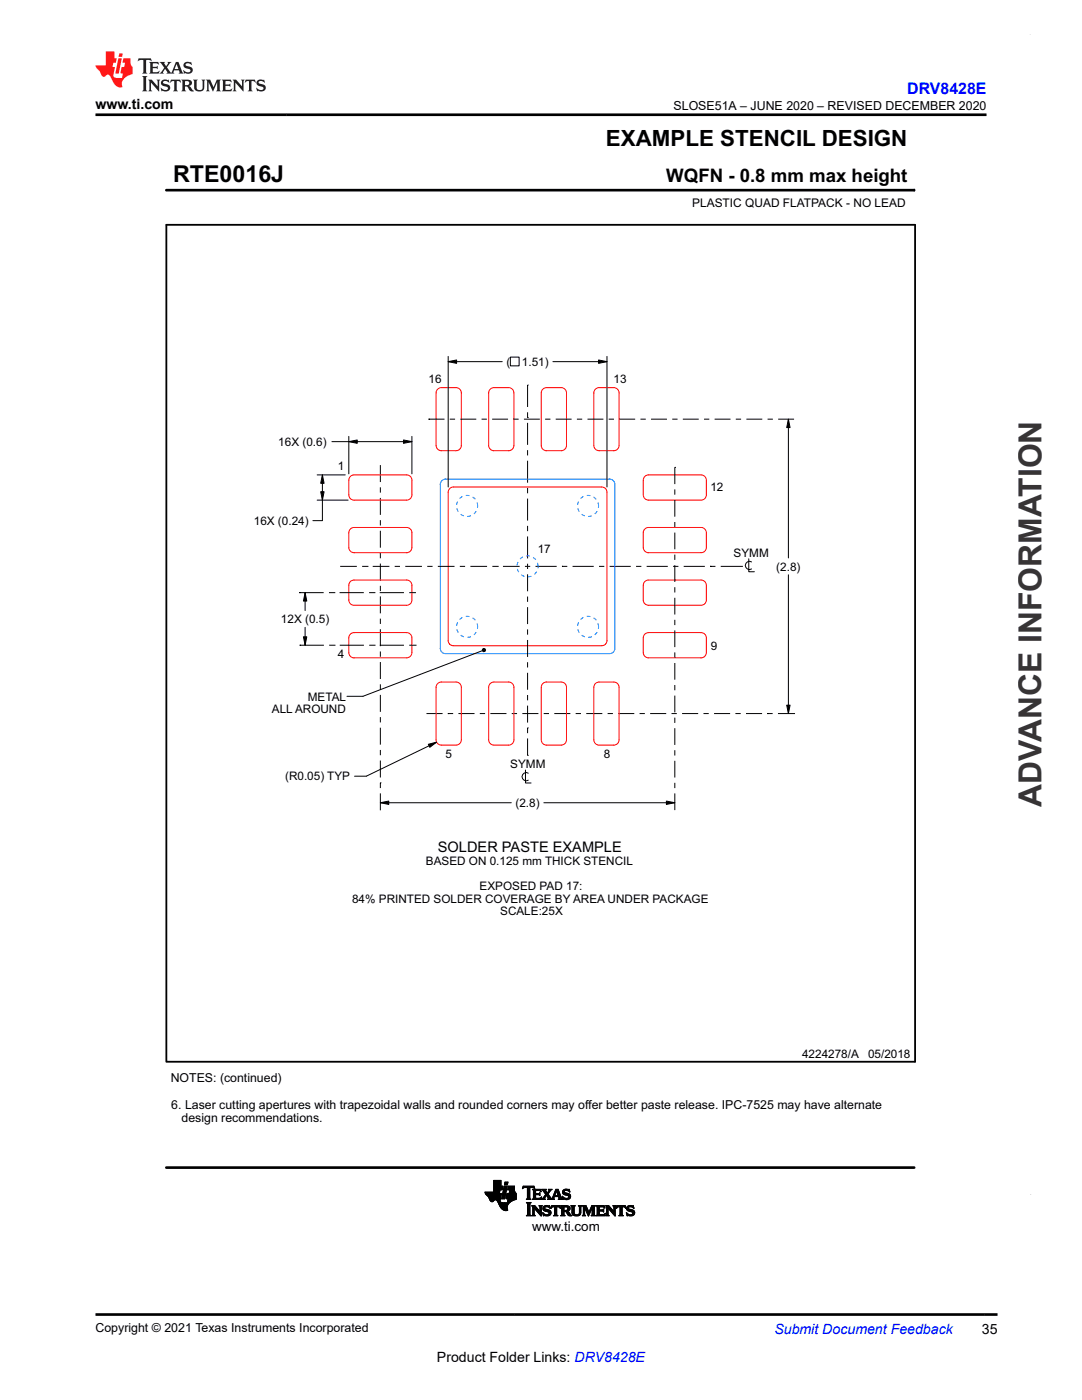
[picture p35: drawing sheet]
<svg xmlns="http://www.w3.org/2000/svg" width="216mm" height="279mm" viewBox="0 0 216 279" stroke-linecap="round" stroke-linejoin="round" font-family="sans-serif">
<defs><g id="words">
<text font-size="6.3" fill="#373435" x="207.8" y="161" transform="rotate(-90 207.8 161)">ADVANCE INFORMATION</text>
<text font-size="4.6" x="34.5" y="36.3">RTE0016J</text>
<text font-size="4.5" x="120.9" y="29.1">EXAMPLE STENCIL DESIGN</text>
<text font-size="3.7" x="132.9" y="36.3">WQFN - 0.8 mm max height</text>
<text font-size="3.2" fill="#00f" x="181" y="18.7">DRV8428E</text>
<text font-size="2.9" x="87.4" y="170">SOLDER PASTE EXAMPLE</text>
<g font-size="2.8">
<text x="19" y="21.8">www.ti.com</text>
<text x="195.9" y="266.1">35</text>
<text x="87.2" y="271.7">Product Folder Links: DRV8428E</text>
</g>
<text font-size="2.8" fill="#00f" x="154.5" y="266.2">Submit Document Feedback</text>
<text font-size="2.7" x="106.2" y="245.6">www.ti.com</text>
<g font-size="2.5">
<text x="134.4" y="21.9">SLOSE51A – JUNE 2020 – REVISED DECEMBER 2020</text>
<text x="34.1" y="215.9">NOTES: (continued)</text>
<text x="34.2" y="221.2">6. Laser cutting apertures with trapezoidal walls and rounded corners may of</text>
<text x="116.8" y="221.2">fer better paste release. IPC-7525 may have alternate</text>
<text x="36.2" y="223.9">design recommendations.</text>
<text x="19.1" y="265.9">Copyright © 2021 Texas Instruments Incorporated</text>
</g>
<text font-size="2.4" x="138.1" y="41.3">PLASTIC QUAD FLATPACK - NO LEAD</text>
<g font-size="2.3">
<text x="85.5" y="76.4">16</text>
<text x="101.1" y="73">(</text>
<text x="104.1" y="73">1.51)</text>
<text x="122.4" y="76.5">13</text>
<text x="55.5" y="89">16X (0.6)</text>
<text x="67.4" y="93.8">1</text>
<text x="141.8" y="98">12</text>
<text x="50.7" y="104.7">16X (0.24)</text>
<text x="107.3" y="110.3">17</text>
<text x="146.4" y="111.2">SYMM</text>
<text x="154.9" y="113.9">(2.8)</text>
<text x="56.1" y="124.4">12X (0.5)</text>
<text x="67.4" y="131.3">4</text>
<text x="141.8" y="129.8">9</text>
<text x="54.3" y="142.3">ALL AROUND</text>
<text x="61.4" y="139.8">METAL</text>
<text x="56.9" y="155.7">(R0.05) TYP</text>
<text x="88.9" y="151.3">5</text>
<text x="101.8" y="153.3">SYMM</text>
<text x="120.5" y="151.3">8</text>
<text x="102.9" y="161">(2.8)</text>
<text x="85" y="172.6">BASED ON 0.125 mm THICK STENCIL</text>
<text x="95.7" y="177.6">EXPOSED PAD 17:</text>
<text x="70.3" y="180.2">84% PRINTED SOLDER COVERAGE BY AREA UNDER PACKAGE</text>
<text x="99.8" y="182.7">SCALE:25X</text>
<text x="160" y="211.1">4224278/A</text>
<text x="173.2" y="211.1">05/2018</text>
</g>
</g></defs>
<g fill="none" stroke="#000" stroke-width=".2">
<path d="M33.2 38h149.2M182.4 37.7v.5M89.4 72.2l1.7-.4v.7zM89.4 71.1v26.1M89.4 72.2h10.8M101.8 71.3h1.8v1.7h-1.8zM105.3 76.8h.1M105.3 76.8v4.4M110.3 72.2h10.8M119.4 71.8l1.7 .4-1.7 .3zM121.1 71.1v26.1M63.3 99.8h6.2"/>
<path d="M63.3 94.8h5.6M64 98.1h.7l-.4 1.7zM64.3 94.8l.4 1.7h-.7zM64.3 94.8v9.1h-1.9M66.2 88.1h16M69.6 88.1l1.7-.3v.7zM69.6 87.1v7.5M75.9 92.8v3.4M75.9 97.3v1M75.9 99.4v3.4M80.5 87.8l1.7 .3-1.7 .4zM82.2 87.1v7.5"/>
<path d="M85.5 83.7h.1M85.5 83.7h3.2M89.8 83.7h1M91.9 83.7h3.1M96.1 83.7h1M98.2 83.7h3.2M102.4 83.7h1.1M104.5 83.7h3.2M105.3 83.3h.1M105.3 82.3v1M105.3 84.4v4.4M105.3 89.8v1.1"/>
<path d="M105.3 91.9v4.4M105.3 97.4v1M105.3 99.5v4.4M108.8 83.7h1M110.9 83.7h3.2M115.1 83.7h1.1M117.2 83.7h3.2M121.5 83.7h1M123.6 83.7h3.1M127.8 83.7h1.1M129.9 83.7h3.2M134.1 83.7h1.1"/>
<path d="M134.6 93.3h.1M134.6 93.3v3.3M134.6 97.7v1M134.6 99.8v3.3M136.3 83.7h3.1M140.5 83.7h1M142.6 83.7h3.2M146.8 83.7h1.1M148.9 83.7h3.2M153.2 83.7h1M155.3 83.7h3.1M157.3 83.7l.4 1.6h-.7z"/>
<path d="M157.3 83.7v27.7M59.7 118.3h.1M59.7 118.3h4.9M60.9 118.3l.3 1.7h-.7zM60.9 118.3v3.5M65.6 118.3h1.1M66.7 118.3h.1M67.8 118.3h4.8M67.9 113h3.3M72.3 113h1M73.3 113h.1M73.7 118.3h1"/>
<path d="M74.4 113h3.3M74.7 118.3h.1M75.8 118.3h4.8M75.9 103.8v1.1M75.9 105.9v3.4M75.9 110.4v1M75.9 112.5v3.4M75.9 116.9v1.1M75.9 119v3.4M78.8 113h1M80.9 113h3.3M81.7 118.3h1.3"/>
<path d="M85.3 113h1M87.4 113h3.3M91.7 113h1.1M93.9 113h3.3M98.2 113h1.1M99.3 113h.1M100.4 113h3.3M104.7 113h1.1M105.3 104.9v1.1M105.3 107.1v4.3M105.3 112.5v1.1M105.3 114.6v3.4"/>
<path d="M105.3 119.1v1M106.9 113h4.2M112.1 113h.1M112.1 113h1.1M114.2 113h4.3M119.5 113h1.1M121.6 113h4.3M126.9 113h1.1M129 113h4.3M134.3 113h1.1M134.6 104.2v1M134.6 106.3v3.3"/>
<path d="M134.6 110.7v1M134.6 112.8v3.3M134.6 117.2v1M134.6 119.3v3.3M136.4 113h4.2M141.7 113h.1M141.7 113h1.1M143.8 113h4.2M148 113h.1M149.4 111.5v2.6h1.1M150 112.1a.82 .82 0 0 0-1.3 .7 .82 .82 0 0 0 1.3 .7M157.3 114.7v27.7"/>
<path d="M59.8 128.8h.1M59.8 128.8h4.8M60.5 127.1h.7l-.3 1.7zM60.9 125.2v3.6M65.7 128.8h1M66.7 128.8h.1M67.8 128.8h4.8M73.7 128.8h1M74.7 128.8h.1M75.8 128.8h4.8M75.9 123.5v1M75.9 125.6v3.4"/>
<path d="M75.9 130v1.1M75.9 132.1v3.4M75.9 136.6v1M75.9 138.7v3.4M81.7 128.8h1.4M96.2 129.9l-23.8 9.1h-3.2M96.3 129.6l.2-.2 .3 .1 .1 .2-.1 .3-.3 .1-.2-.2zM105.3 121.2v3.3M105.3 125.6v1.1M105.3 127.7v3.4M105.3 132.2v1M105.3 134.3v3.4"/>
<path d="M105.3 138.7v1.1M134.6 123.7v1.1M134.6 125.8v3.3M134.6 130.2v1.1M134.6 132.3v3.4M134.6 136.7v1.1M134.6 138.8v3.4M75.9 156.2h.1M75.9 143.1v1.1M75.9 145.2v3.4M75.9 149.7v1M75.9 151.8v3.4"/>
<path d="M75.9 156.2v1.1M75.9 158.3v3.4M85.1 142.4h3.2M85.5 148.5l1.6-.4-1.3 1zM87.1 148.1l-14 6.8h-2.4M89.4 142.4h.1M89.4 142.4h1M91.5 142.4h3.2M95.7 142.4h1.1M97.9 142.4h3.2M102.1 142.4h1.1M104.2 142.4h3.2"/>
<path d="M104.9 153.7v2.6h1.1M105.3 145.3h.1M105.3 150.8h.1M105.3 140.8v3.4M105.3 145.3v1M105.3 147.4v3.4M105.4 154.3a.82 .82 0 0 0-1.2 .7 .82 .82 0 0 0 1.2 .7M108.5 142.4h1M110.6 142.4h3.2M114.9 142.4h1M117 142.4h3.2M121.2 142.4h1.1"/>
<path d="M123.4 142.4h3.2M127.6 142.4h1.1M129.7 142.4h3.2M133 159.9l1.6 .3-1.6 .3zM134 142.4h1M134.6 143.2v1.1M134.6 145.3v3.4M134.6 149.7v1.1M134.6 151.8v3.4M134.6 156.2v1.1M134.6 158.3v3.4M136.1 142.4h3.2"/>
<path d="M140.4 142.4h1M142.5 142.4h3.2M146.7 142.4h1.1M148.9 142.4h3.2M153.1 142.4h.1M153.1 142.4h1.1M155.2 142.4h3.2M157 140.7h.7l-.4 1.7zM158.4 142.4h.1M75.9 160.2l1.7-.3v.6zM75.9 160.2h26.1M108.5 160.2h26.1"/>
<path d="M96.8 238h2.9M96.8 238.1h2.9M96.8 238.2h2.8M96.9 238.2h3.2l-.2 1M96.9 238.3h3.1M96.9 238.4h3.1M97 238.4h3M97.1 238.5h2.9M97.1 238.6h2.9M97.2 238.6h2.8M97.3 238.7h2.7M97.4 238.8h2.5"/>
<path d="M97.5 238.9h2.4M97.6 239h2.3M97.6 239.1h2.3M97.6 239.2h2.3M97.7 239.3h2.1M97.7 239.4h2.1M97.7 239.5h1M97.8 239.5h.8M97.8 239.6h.7M97.9 239.7h.6M97.9 239.7h.5M98.1 239.8h.2"/>
<path d="M98.5 237.8h1.2M98.5 237.7h1.2M98.5 237.6h1.3M98.5 236.7h1.8l-.1 .8h-1.7M98.5 237.4h1.7M98.5 237.3h1.7M98.5 237.2h1.7M98.5 237.2h1.8M98.5 237.1h1.8M98.5 237h1.8M98.5 236.9h1.8M98.5 236.8h1.8"/>
<path d="M98.5 236.6h1.5M98.5 236.5h1.5M98.5 236.4h1.5M98.5 236.3h1.5M98.5 236.2h1.5M98.5 236.1h1.5M98.5 236h1.5M98.5 235.9h1.5M98.5 235.8h1.5M98.5 235.7h1.5M98.5 235.6h1.5M99 239.5h.8"/>
<path d="M99.1 239.5h.7M99.2 239.6h.6M99.2 239.7h.6M99.3 239.7h.5M99.3 239.8h.5M99.3 239.9h.6M99.4 239.9h.6M99.7 237.9h-2.9l.1 .4 .6 .6 .4 .8 .4 .1 .4-.3h.4l.8 1.5 .7 .5h.7l-.1-.8 .6-.8M99.8 237.5l-.2 .7M99.9 239.2l-.1 .6 .6 .2h.8l.2-.7M100 236.7v-1.1h-1.5v2.3M100.1 239.2h.6"/>
<path d="M100.1 239.1h.6M100.2 239h.5M100.2 238.9h.6M100.2 238.8h.6M100.2 238.7h.6M100.2 238.6h.6M100.3 238.6h.5M100.3 238.5h.5M100.3 238.4h.6M100.3 238.3h.6M100.3 238.2h.6M100.3 238.1h.6"/>
<path d="M100.4 238h.5M100.4 238h.6M100.4 237.9h.6M100.4 237.8h.6M100.4 237.7h.6M100.4 237.6h.6M100.5 237.5h.5M100.5 237.4h.6M100.5 237.3h.6M100.5 237.2h.6M100.5 237.1h.6M100.6 237h.5"/>
<path d="M100.6 237h.6M100.6 236.9h.6M100.6 236.8h.6M100.6 236.7h.6l-.5 2.6h-.6zM100.7 236.4h.6M100.7 236.3h.6M100.7 236.2h.6M100.7 236.1h.6M100.7 236h.6M100.8 236h.5M100.8 235.9h.6l-.2 .6h-.5zM101 239.1h2"/>
<path d="M101 239h2M101 239.2h2M101 238.9h2M101 238.9v.3l.4 .1M101 238.8h2M101.1 238.7h1.9M101.1 238.6h1.9M101.1 238.5h1.9M101.1 238.4h1.9M101.1 238.3h1.9M101.2 239.9h.6M101.3 239.9h.6"/>
<path d="M101.3 239.8h.7M101.3 239.7h.8M101.3 239.7h.9M101.3 239.6h1M101.3 237.4h1.4M101.3 239.5h1.2M101.3 239.5h1.3M101.3 237.3h1.4M101.3 239.4h1.5M101.4 237.2h1.3M101.4 239.3h1.6M101.4 237.1h1.3"/>
<path d="M101.4 237h1.3M101.4 236.9h1.3M101.4 236.8h1.3M101.6 238.2h1.4M101.6 238.1h1.3M101.6 238h1.2M101.7 237.9h1.1M101.7 237.8h1M101.7 237.7h1M101.7 237.6h1M101.7 237.5l-.1 .7M102.7 237.5h-1.4l.2-.8h1.2v1l.3 .5v1.2"/>
<path d="M103 239.4l-1.2 .5M103 238.2h-1.8l-.2 .7M104.2 237.2h.2M104.3 237.1h.2M104.3 237h2.3M104.3 236.9h2.3M104.4 236.8h2.2M105 239.3h.9M105.2 239.2h.6M105.2 237.1h.5M105.2 239.1h.5M105.2 237.1v-.1h-.5l-.5 .2 .2-.5h2.1l.2 .5-.5-.2h-.4l-.1 .1"/>
<path d="M105.2 239l-.2 .3M105.2 239h.5M105.2 238.9h.5M105.2 238.8h.5M105.2 238.7h.5M105.2 238.6h.5M105.2 238.5h.5M105.2 238.4h.5M105.2 238.3h.5M105.2 238.2h.5M105.2 238.1h.5M105.2 238h.5"/>
<path d="M105.2 237.9h.5M105.2 237.8h.5M105.2 237.7h.5M105.2 237.6h.5M105.2 237.5h.5M105.2 237.4h.5M105.2 237.3h.5M105.2 237.2h.5M105.2 237.1v1.9M105.7 239l.2 .3M105.7 237.1v1.9M105.9 239.3h-.9"/>
<path d="M106.2 239.3h1.7M106.3 237.4h1.6M106.4 239.2h1.6M106.4 237.5h1.5M106.4 239.1h.5M106.4 237.6h.5M106.4 237.7l-.2-.4h1.6l.2 .5M106.4 239l-.2 .3M106.4 238.2h1.1l.2-.2v.6l-.2-.2-1.1 .1M106.4 239h.5M106.4 238.9h.5M106.4 238.8h.5"/>
<path d="M106.4 238.7h.5M106.4 238.6h.5M106.4 238.4h1.3M106.4 238.3h1.3M106.4 238.1h.5M106.4 238h.5M106.4 237.9h.5M106.4 237.8h.5M106.4 237.7h.5M106.4 237.7v1.3M106.5 237.1h.2M106.6 237.2h.1"/>
<path d="M106.9 237.7l.1-.1h.5l.5 .2M106.9 238.4v.7h.8l.3-.2-.1 .5-1.7-.1M106.9 237.7v.5M107.5 238.2h.2M107.6 238.5h.1M107.6 239.1h.4M107.6 238.1h.1M107.6 238.6h.1M107.6 237.6h.3M107.8 237.7h.2M107.9 239h.1M107.9 237.8h.1"/>
<path d="M108 238.9h.1M108 239.3h.8M108.1 237.4h.8M108.3 239.2h.3M108.3 237.5h.6M108.3 239.1h.4M108.4 237.6h.5M108.4 239l-.4 .3M108.4 239h.3M108.4 237.7h.6M108.5 238.9h.3M108.5 237.8h.5"/>
<path d="M108.5 238.8h.3M108.6 237.9h.5M108.6 238.8h.3M108.6 238h.5M108.7 238.7h.3M108.7 238.1h.8M108.7 238.6h.8M108.8 238.2h.6M108.8 239.3h-.8M108.8 238.5h.7M108.8 238.3h.6M108.9 238.4h.5"/>
<path d="M108.9 237.7l.1-.4h-.9l.8 1.1-.5 .6M108.9 237.7l.3 .4 .4-.5-.2-.3h.7l-.7 1M109.1 238.7h.5M109.2 238.8h.5M109.3 239.3l.1-.2-.4-.6-.3 .7 .1 .1M109.3 239.3h1.4M109.3 238h.3M109.3 238.9h.5M109.3 237.9h.3M109.4 238.3l.7 .9 .2-.2M109.4 239h.5M109.4 237.8h.3"/>
<path d="M109.4 239.1h.5M109.4 239.2h.6M109.5 237.7h.3M109.5 237.4h.6M109.5 237.6h.3M109.6 237.5h.3M110.1 239.2h.4M110.2 239.1h.3M110.2 239h.3M110.3 239l.6-1.7h.5l.6 1.8 .3 .2M110.3 238.9h.3M110.3 238.8h.3"/>
<path d="M110.4 238.8h1.5M110.4 238.7h1.5M110.4 238.6h.3M110.5 238.5h.2M110.5 238.4h.3M110.5 239.1l.2 .2M110.5 239.1l.1-.3h.8l.1 .3M110.5 238.3h.3M110.6 238.2h.2M110.6 238.1h.3M110.7 239.3h-1.4M110.7 238h.2"/>
<path d="M110.7 237.9h.3M110.7 237.8h.3M110.8 237.7h.7M110.8 237.6h.7M110.8 237.5h.6M110.9 237.4h.5M111 237.7l.4 .9h-.7zM111.1 237.8h.4M111.1 237.9h.5M111.1 238h.5M111.2 238.1h.4M111.2 238.2h.5"/>
<path d="M111.2 238.3h.5M111.3 238.4h.5M111.3 238.5h.5M111.4 238.6h.4M111.4 239.3h.9M111.5 238.8h.4M111.5 238.9h.5M111.5 239h.5M111.5 239.1l-.1 .2M111.6 239.2h.5M111.6 239.1h.4M112.2 238.8h.1"/>
<path d="M112.2 238.9h.2M112.2 237.9h.4M112.2 238h.5M112.2 237.8h.4M112.3 239h.3M112.3 239.3h-.9M112.3 238.1h.7M112.3 237.7h.3M112.3 239.1h.5M112.3 238.2h1.1M112.3 239.2h1.4M112.3 237.6h.4"/>
<path d="M112.3 239.3h.2M112.4 238.3h1.2M112.4 237.5h1.2M112.5 238.4h1.2M112.5 237.4h1.1M112.6 239.3h.9M112.7 238.5h1.1M112.7 237.3h.5M112.9 239.4h.3M113.1 238.6h.7M113.2 238.6l.3 .2-.3 .3h-.5l-.5-.4M113.3 239.1h.5"/>
<path d="M113.3 237.6h.4M113.4 238.7h.5M113.4 239h.4M113.5 238.8h.4M113.5 238.9h.3M113.5 237.7h.2M113.6 237.8h.1M113.7 237.9l-.6-.3h-.4l-.1 .2 .1 .2 1.1 .4v.5l-.2 .4-1.3 .1-.1-.7M113.7 237.9l-.1-.6h-.8l-.4 .3-.2 .3 .1 .3 .9 .4M113.7 237.9h.1M99.4 240h1M99.4 240.1h2.2"/>
<path d="M99.5 240.1h2.1M99.5 240.2h2M99.5 240.3h1.9M99.6 240.3h1.8M99.6 240.4h1.8M99.6 240.5h1.7M99.7 240.5h1.6M99.7 240.6h1.6M99.7 240.7h1.5M99.8 240.7h1.4M99.8 240.8h1.4M99.8 240.9h1.4"/>
<path d="M99.9 240.9h1.3M99.9 241h1.3M100 241.1h1.2M100.1 241.2h1.1M100.2 241.3h1M100.2 241.3h1.1M100.3 241.4h1M100.4 241.5h.9M100.6 241.5h.7M100.9 241.6h.1M101.2 240h.5M105 242.6l.3-.3v-2l-.3-.3h1l-.3 .3v2.1l.3 .2"/>
<path d="M105 242.6h1M105.1 240.1h.8M105.2 242.5h.6M105.2 240.2h.6M105.2 242.4h.5M105.3 240.3h.4M105.3 242.3h.4M105.3 242.2h.4M105.3 242.1h.4M105.3 242h.4M105.3 241.9h.4M105.3 241.8h.4"/>
<path d="M105.3 241.7h.4M105.3 241.6h.4M105.3 241.5h.4M105.3 241.4h.4M105.3 241.3h.4M105.3 241.2h.4M105.3 241.1h.4M105.3 241h.4M105.3 240.9h.4M105.3 240.8h.4M105.3 240.7h.4M105.3 240.6h.4"/>
<path d="M105.3 240.5h.4M105.3 240.4h.4M106 242.6h-1M106.1 242.6h.7M106.1 240.6h.6M106.2 240.7h.6M106.3 242.5h.4M106.3 240.8h.6M106.3 242.4h.3M106.3 240.9h.7M106.3 242.3h.3M106.3 242.2h.3"/>
<path d="M106.3 242.1h.3M106.3 242h.3M106.3 241.9h.3M106.3 241.8h.3M106.3 241.7h.3M106.3 241.6h.3M106.3 241.5h.3M106.3 241.4h.3M106.3 241.3h.3M106.3 241.2h.3M106.3 241.1h.8M106.3 241h.8"/>
<path d="M106.6 241.1v1.3l.2 .2M106.6 241.1h.1M106.6 241.1l1.4 1.6v-1.8l.2-.3h-.6l.1 .3 .1 .9M106.7 241.2h.5M106.7 241.3h.6M106.8 242.6h-.7M106.8 241.4h.6M106.9 241.5h.6M107 241.6h.6M107.1 241.7h.5M107.1 241.8h.9M107.2 241.9h.8"/>
<path d="M107.3 241.9h.7M107.4 242h.6M107.5 242.1h.5M107.6 242.2h.4M107.6 240.6h.6M107.6 242.3h.4M107.7 240.7h.4M107.7 242.4h.3M107.7 240.8h.3M107.7 241.8l-1-1.2h-.6l.2 .3v1.5l-.2 .2M107.7 241.8h.1M107.7 240.9h.3"/>
<path d="M107.8 241.7h.2M107.8 241.6h.2M107.8 241.5h.2M107.8 241.4h.2M107.8 241.3h.2M107.8 241.2h.2M107.8 241.1h.2M107.8 241h.2M107.8 242.5h.2M107.9 242.6h.1M108.3 242h.1M108.3 242.1h.1"/>
<path d="M108.3 242.2h.3M108.3 241.2h.4M108.3 241.1h.4M108.3 241.3h.5M108.3 242.3h.4M108.3 241h.4M108.4 241.4h.8M108.4 242.4h.6M108.4 240.9h.4M108.4 242.5h1.3M108.4 241.5h1.2M108.4 242.6h.1"/>
<path d="M108.4 240.8h1.3M108.5 241.6h1.2M108.5 240.7h1.2M108.6 241.7h1.2M108.7 242.6h.9M108.7 240.6h.7M108.9 241.8l-.5-.4v-.5l.4-.3h.9l.1 .6-.7-.4-.3 .1-.1 .2 1 .5 .3 .4M108.9 241.8l.6 .1v.4l-.6 .1-.6-.4M108.9 241.8h1M109.2 242.4h.6M109.3 241.9h.6M109.4 240.9h.3"/>
<path d="M109.5 242.3h.4M109.5 241.9h.4M109.5 242.2h.4M109.5 242h.5M109.6 242.1h.3M109.6 240.6h.1M109.6 241h.2M109.7 241.1h.1M109.9 241.1h.1M109.9 241h.2M110 242l-.3 .5-.6 .2-.5-.2-.2 .1-.1-.6M110 240.9h.2"/>
<path d="M110 240.8h1.8M110 240.7h1.7M110.1 240.6h1.6M110.4 242.6h.9M110.6 242.5h.5M110.6 242.4h.5M110.7 240.9h.4M110.7 242.3h.4M110.7 241l-.4-.1-.4 .2 .2-.5h1.6l.2 .5-.5-.2h-.3v.1M110.7 241v1.4l-.3 .2M110.7 242.2h.4M110.7 242.1h.4"/>
<path d="M110.7 242h.4M110.7 241.9h.4M110.7 241.8h.4M110.7 241.7h.4M110.7 241.6h.4M110.7 241.5h.4M110.7 241.4h.4M110.7 241.3h.4M110.7 241.2h.4M110.7 241.1h.4M110.7 241h.4M111.1 241v1.4l.2 .2"/>
<path d="M111.3 242.6h-.9M111.6 240.9h.2M111.7 241h.1M111.7 241.1h.1M111.9 242.6l.2-.2v-1.5l-.2-.3 1.5 .1 .3 .2v.4l-.1 .3-.4 .1 .9 .9h-.6l-.5-.7-.5-.1v.6l.2 .2M111.9 242.6h.8M111.9 240.6h1.3M112 240.7h1.5M112 242.5h.6M112.1 240.8h1.5M112.1 242.4h.4M112.1 240.9h.4"/>
<path d="M112.1 242.3h.4M112.1 242.2h.4M112.1 242.1h.4M112.1 242h.4M112.1 241.9h.4M112.1 241.8h1.2M112.1 241.7h1.3M112.1 241.6h1.5M112.1 241.5h.4M112.1 241.4h.4M112.1 241.3h.4M112.1 241.2h.4"/>
<path d="M112.1 241.1h.4M112.1 241h.4M112.7 240.9l-.2 .1v.6M112.7 242.6h-.8M112.9 240.9h.3l.1 .3-.1 .3-.3 .1M112.9 241.9h.6M113 241.9h.5M113.1 242h.5M113.1 242.1h.6M113.1 240.9h.6M113.2 241.5h.5M113.2 242.2h.5"/>
<path d="M113.2 242.3h.6M113.2 241h.5M113.2 241.4h.5M113.3 241.3h.4M113.3 241.1h.5M113.3 241.2h.5M113.3 242.4h.6M113.4 242.5h.6M113.5 242.6h.6M113.9 240.6h.9M114.1 240.7h.5M114.1 240.8h.5"/>
<path d="M114.1 240.9h.5M114.1 241.9h.5M114.1 241.8h.5M114.1 241.7h.5M114.1 241.6h.5M114.1 241.5h.5M114.1 241.4h.5M114.1 241.3h.5M114.1 241.2h.5M114.1 241.1h.5M114.1 241h.5M114.1 242h.5"/>
<path d="M114.1 242.1h.5M114.2 242.2h.4M114.2 242.3h.5M114.3 242.4h.6M114.4 242.5h1.3M114.6 241.9l.1 .4 .4 .1 .4-.1 .1-.4M114.6 241.9v-1l.2-.3h-.9l.2 .3 .1 1.3 .2 .3 .5 .2 .6-.1 .3-.2 .1-.5M114.6 242.6h.9M115.3 242.4h.5M115.4 240.6h.7M115.5 242.3h.3M115.5 240.7h.5"/>
<path d="M115.6 242.2h.3M115.6 242.1h.3M115.6 240.8h.3M115.6 242h.3M115.6 240.9h.3M115.6 241.9v-1l-.2-.3h.7l-.2 .2v1.1M115.6 241.9h.3M115.6 241.8h.3M115.6 241.7h.3M115.6 241.6h.3M115.6 241.5h.3M115.6 241.4h.3"/>
<path d="M115.6 241.3h.3M115.6 241.2h.3M115.6 241.1h.3M115.6 241h.3M116.2 242.6l.2-.3v-1.4l-.2-.3h.7l.6 1.3 .6-1.3h.7l-.2 .3v1.5l.2 .2M116.2 242.6h.6M116.2 240.6h.7M116.3 240.7h.7M116.3 242.5h.4M116.4 240.8h.6M116.4 242.4h.3M116.4 240.9h.7"/>
<path d="M116.4 242.3h.3M116.4 242.2h.3M116.4 242.1h.3M116.4 242h.3M116.4 241.9h.3M116.4 241.8h.3M116.4 241.7h.3M116.4 241.6h.3M116.4 241.5h.3M116.4 241.4h.3M116.4 241.3h.3M116.4 241.2h.3"/>
<path d="M116.4 241.1h.8M116.4 241h.7M116.7 242.3l.1 .3M116.7 242.3v-1.3l.7 1.7 .8-1.7v1.4l-.2 .2M116.7 241.2h.5M116.8 241.3h.4M116.8 241.4h.5M116.8 242.6h-.6M116.9 241.5h.4M116.9 241.6h.5M116.9 241.7h.5M117 241.8h.4"/>
<path d="M117 241.9h.5M117.1 241.9h.7M117.1 242h.6M117.1 242.1h.6M117.2 242.2h.4M117.2 242.3h.4M117.3 242.4h.3M117.3 242.5h.2M117.4 242.6h.1M117.6 241.9h.2M117.6 241.8h.2M117.6 241.7h.3"/>
<path d="M117.7 241.6h.2M117.7 241.5h.3M117.8 241.4h.2M117.8 241.3h.2M117.8 241.2h.3M117.9 241.1h.7M117.9 241h.7M118 240.9h.6M118 242.6h.8M118 240.8h.6M118 240.7h.7M118.1 240.6h.7"/>
<path d="M118.1 242.5h.6M118.1 242.4h.5M118.2 242.3h.4M118.2 242.2h.4M118.2 242.1h.4M118.2 242h.4M118.2 241.9h.4M118.2 241.8h.4M118.2 241.7h.4M118.2 241.6h.4M118.2 241.5h.4M118.2 241.4h.4"/>
<path d="M118.2 241.3h.4M118.2 241.2h.4M118.8 242.6h-.8M119 242.6h1.6M119 240.6h1.6M119.1 240.7h1.5M119.1 242.5h1.6M119.1 240.8h1.5M119.2 242.4h1.5M119.2 240.9h.4M119.2 242.3h.4M119.2 242.2h.4"/>
<path d="M119.2 242.1h.4M119.2 242h.4M119.2 241.9h.4M119.2 241.8h.4M119.2 241.7h1.3M119.2 241.6h1.3M119.2 241.5h1.3M119.2 241.4h.4M119.2 241.3h.4M119.2 241.2h.4M119.2 241.1h.4M119.2 241h.4"/>
<path d="M119.6 241v.5h.6l.3-.2v.6l-.3-.2h-.6v.7h.8l.4-.3M119.8 240.9l-.2 .1M120.1 240.9l.6 .2M120.3 241.8h.2M120.3 241.4h.2M120.4 240.9h.3M120.6 242.3h.2M120.6 241h.1M120.7 241.1h.1M120.7 241.1l-.2-.5h-1.5l.2 .3v1.4l-.2 .3M120.7 242.2h.1M120.8 242.1h.1"/>
<path d="M120.8 242.1l-.2 .5h-1.6M120.9 242.6h.6M120.9 240.6h.6M121 240.7h.6M121 242.5h.4M121 240.8h.6M121.1 242.4h.2M121.1 240.9h.6M121.1 242.3h.2M121.1 242.2h.2M121.1 242.1h.2M121.1 242h.2"/>
<path d="M121.1 241.9h.2M121.1 241.8h.2M121.1 241.7h.2M121.1 241.6h.2M121.1 241.5h.2M121.1 241.4h.2M121.1 241.3h.2M121.1 241.2h.2M121.1 241.1h.8M121.1 241h.7M121.3 241.1v1.3l.2 .2M121.3 241.1h.1"/>
<path d="M121.3 241.1l1.5 1.6v-1.8l.1-.3h-.6l.2 .3v.9l-1-1.2h-.6l.2 .3v1.4l-.2 .3M121.4 241.2h.6M121.5 241.3h.6M121.5 242.6h-.6M121.6 241.4h.5M121.6 241.5h.6M121.7 241.6h.6M121.8 241.7h.6M121.9 241.8h.9M122 241.9h.8M122.1 241.9h.7M122.1 242h.7"/>
<path d="M122.2 242.1h.6M122.3 242.2h.5M122.3 240.6h.6M122.4 242.3h.4M122.4 240.7h.5M122.5 242.4h.3M122.5 240.8h.3M122.5 240.9h.3M122.5 241.7h.3M122.5 241.6h.3M122.5 241.5h.3M122.5 241.4h.3"/>
<path d="M122.5 241.3h.3M122.5 241.2h.3M122.5 241.1h.3M122.5 241h.3M122.6 242.5h.2M122.6 242.6h.2M123 241.1h.1M123 241h.2M123 240.9h.3M123.1 240.8h1.7M123.1 240.7h1.7M123.1 240.6h1.7"/>
<path d="M123.5 242.6h.9M123.7 242.5h.5M123.7 242.4h.5M123.7 240.9h.5M123.7 241v-.1h-.3l-.4 .2 .1-.5h1.7l.1 .5-.4-.2h-.3l-.1 .1M123.7 241v1.4l-.2 .2M123.7 242.3h.4M123.7 242.2h.4M123.7 242.1h.4M123.7 242h.4M123.7 241.9h.4M123.7 241.8h.4"/>
<path d="M123.7 241.7h.4M123.7 241.6h.4M123.7 241.5h.4M123.7 241.4h.4M123.7 241.3h.4M123.7 241.2h.4M123.7 241.1h.4M123.7 241h.4M124.1 241l.1 1.4 .2 .2M124.4 242.6h-.9M124.6 240.9h.2M124.7 241h.2"/>
<path d="M124.8 241.1h.1M125 242h.1M125 242.1h.1M125 242.2h.3M125 241.2h.4M125 241.1h.4M125 241.3h.5M125 242.3h.4M125 241h.4M125.1 241.4h.8M125.1 242.4h.6M125.1 240.9h.4"/>
<path d="M125.1 242.5h1.3M125.1 241.5h1.2M125.1 242.6h.1M125.1 240.8h1.3M125.2 241.6h1.2M125.2 240.7h1.2M125.3 241.7h1.2M125.4 242.6h.9M125.4 240.6h.7M125.6 241.8l-.5-.4v-.5l.4-.3h.9l.1 .6-.7-.4-.3 .1-.1 .2 1 .5 .3 .4M125.6 241.8l.6 .1v.4l-.6 .1-.6-.4M125.6 241.8h1"/>
<path d="M125.9 242.4h.6M126 241.9h.6M126.1 240.9h.3M126.2 242.3h.4M126.2 241.9h.4M126.2 242.2h.4M126.2 242h.5M126.3 242.1h.3M126.3 240.6h.1M126.3 241h.2M126.4 241.1h.1M126.7 242l-.3 .5-.6 .2-.5-.2-.2 .1-.1-.6"/>
</g>
<g fill="#000">
<path d="M89.4 72.2l1.7-.4v.7zM119.4 71.8l1.7 .4-1.7 .3zM64 98.1h.7l-.4 1.7zM64.3 94.8l.4 1.7h-.7zM69.6 88.1l1.7-.3v.7zM80.5 87.8l1.7 .3-1.7 .4zM157.3 83.7l.4 1.6h-.7zM60.9 118.3l.3 1.7h-.7zM60.5 127.1h.7l-.3 1.7zM96.3 129.6l.2-.2 .3 .1 .1 .2-.1 .3-.3 .1-.2-.2zM85.5 148.5l1.6-.4-1.3 1zM157 140.7h.7l-.4 1.7z"/>
<path d="M75.9 160.2l1.7-.3v.6zM133 159.9l1.6 .3-1.6 .3z"/>
</g>
<path d="M33.2 44.9h149.4v167h-149.4z" fill="none" stroke="#000" stroke-width=".36"/>
<path d="M33.2 38h149.2M33.2 233h149.2" fill="none" stroke="#000" stroke-width=".53"/>
<g fill="none" stroke="#f00" stroke-width=".2">
<path d="M87.2 77.8l.5-.4h.4h2.9a1.05 1.05 0 0 1 1.1 1v10.5a1.05 1.05 0 0 1-1.1 1h-2.9a1.05 1.05 0 0 1-1.1-1v-10.5zM97.9 77.6l.7-.2h2.9a1.05 1.05 0 0 1 1 1v10.5a1.05 1.05 0 0 1-1 1h-2.9a1.05 1.05 0 0 1-1.1-1v-10.5l.1-.3zM108.2 77.8l.5-.4h.3h3a1.05 1.05 0 0 1 1 1v10.5a1.05 1.05 0 0 1-1 1h-3a1.05 1.05 0 0 1-1-1v-10.5zM118.7 77.8l.5-.4h.3h3a1.05 1.05 0 0 1 1 1v10.5a1.05 1.05 0 0 1-1 1h-3a1.05 1.05 0 0 1-1-1v-10.5zM70 95l.6-.2h10.5a1.05 1.05 0 0 1 1.1 1v3a1.05 1.05 0 0 1-1.1 1h-10.5a1.05 1.05 0 0 1-1-1v-3l.1-.3zM89.9 97.4l.6-.2h29.6a1.05 1.05 0 0 1 1 1v29.6l-.3 .8-.7 .3h-29.6l-.8-.3-.3-.8v-29.6l.1-.3zM128.8 95l.6-.2h10.5a1.05 1.05 0 0 1 1 1v3a1.05 1.05 0 0 1-1 1h-10.5a1.05 1.05 0 0 1-1-1v-3v-.3zM69.8 105.7l.5-.4h.3h10.5a1.05 1.05 0 0 1 1.1 1v3a1.05 1.05 0 0 1-1.1 1h-10.5a1.05 1.05 0 0 1-1-1v-3zM70 116l.6-.2h10.5a1.05 1.05 0 0 1 1.1 1v2.9a1.05 1.05 0 0 1-1.1 1.1h-10.5a1.05 1.05 0 0 1-1-1.1v-2.9l.1-.3zM128.6 105.7l.5-.4h.3h10.5a1.05 1.05 0 0 1 1 1v3a1.05 1.05 0 0 1-1 1h-10.5a1.05 1.05 0 0 1-1-1v-3zM128.8 116l.6-.2h10.5a1.05 1.05 0 0 1 1 1v2.9a1.05 1.05 0 0 1-1 1.1h-10.5a1.05 1.05 0 0 1-1-1.1v-2.9v-.3zM69.8 126.7l.5-.4h.3h10.5a1.05 1.05 0 0 1 1.1 1v2.9a1.05 1.05 0 0 1-1.1 1.1h-10.5a1.05 1.05 0 0 1-1-1.1v-2.9z"/>
<path d="M87.4 136.3l.7-.2h2.9a1.05 1.05 0 0 1 1.1 1.1v10.5a1.05 1.05 0 0 1-1.1 1h-2.9a1.05 1.05 0 0 1-1.1-1v-10.5l.1-.4zM97.9 136.3l.7-.2h2.9a1.05 1.05 0 0 1 1 1.1v10.5a1.05 1.05 0 0 1-1 1h-2.9a1.05 1.05 0 0 1-1.1-1v-10.5l.1-.4zM108.4 136.3l.6-.2h3a1.05 1.05 0 0 1 1 1.1v10.5a1.05 1.05 0 0 1-1 1h-3a1.05 1.05 0 0 1-1-1v-10.5l.1-.4zM118.9 136.3l.6-.2h3a1.05 1.05 0 0 1 1 1.1v10.5a1.05 1.05 0 0 1-1 1h-3a1.05 1.05 0 0 1-1-1v-10.5v-.4zM128.6 126.7l.5-.4h.3h10.5a1.05 1.05 0 0 1 1 1v2.9a1.05 1.05 0 0 1-1 1.1h-10.5a1.05 1.05 0 0 1-1-1.1v-2.9z"/>
</g>
<path d="M88.3 95.8l.6-.2h32.7a1.05 1.05 0 0 1 1.1 1.1v32.7a1.05 1.05 0 0 1-1.1 1h-32.7a1.05 1.05 0 0 1-1-1v-32.7v-.4z" fill="none" stroke="#007fff" stroke-width=".2"/>
<g fill="none" stroke="#007fff" stroke-width=".2" stroke-dasharray=".7 .7" stroke-linecap="butt">
<circle cx="93.2" cy="101" r="2.1"/>
<circle cx="105.3" cy="113" r="2.1"/>
<circle cx="117.3" cy="101" r="2.1"/>
<circle cx="93.2" cy="125.1" r="2.1"/>
<circle cx="117.3" cy="125.1" r="2.1"/>
</g>
<path d="M27.7 11.6l-.2 .6 .5-.2h.6v.1v2.2l-.2 .4h1l-.2-.4v-2.2v-.1h.5l.5 .2-.1-.6zM29.8 12.4l.2 .3v1.6l-.2 .4h1.9l.1-.6a1.08 1.08 0 0 1-1.3 .2v-.7h.6l.4 .2v-.7l-.4 .2h-.6v-.5l.2-.2a1 1 0 0 1 1 .3l-.1-.5zM31.8 12.4l1 1.1-1 1.2h.9l-.2-.2 .4-.8 .5 .8-.2 .2h1.6l-.2-.2 .1-.5h1l.1 .5-.1 .2h.9l-.2-.4-.8-1.9h-.5l-1 2.1-.8-1.1 .9-1h-.8l.2 .2-.5 .6-.3-.6 .1-.2zM35.2 12.8l.4 1h-.8zM36.8 12.5a.65 .65 0 0 0-.2 .7 .65 .65 0 0 0 .6 .5l.7 .1 .1 .3a.79 .79 0 0 1-.7 .4 .79 .79 0 0 1-.7-.5l.1 .7 .2-.1a.93 .93 0 0 0 1.1 0 .93 .93 0 0 0 .4-.9 1.46 1.46 0 0 0-1.2-.6l-.1-.3a1.09 1.09 0 0 1 1.2 .2l-.2-.6-.1 .1-.6-.2zM28.4 15.2l.2 .4v2.2l-.2 .4h1l-.2-.4v-2.2l.2-.4zM29.6 15.9l.2 .4v1.5l-.2 .4h.8l-.3-.4v-1.3l1.7 1.8v-2l.2-.4h-.8l.2 .2 .1 1.1-1.2-1.3zM32.3 16a.65 .65 0 0 0-.2 .8 .65 .65 0 0 0 .7 .4l.6 .2 .1 .2a.79 .79 0 0 1-.7 .4 .79 .79 0 0 1-.7-.5l.1 .7 .2-.1a.93 .93 0 0 0 1.1 .1 .93 .93 0 0 0 .4-1 1.46 1.46 0 0 0-1.2-.5l-.1-.4a1.09 1.09 0 0 1 1.2 .2l-.2-.6-.1 .1-.6-.1zM34.1 15.9l-.1 .6a.63 .63 0 0 1 .7-.3l.1 1.6-.3 .4h1l-.2-.4v-1.6a.66 .66 0 0 1 .8 .3l-.1-.6zM36.2 15.9l.2 .4v1.5l-.2 .4h.9l-.2-.2v-.7h.5l.1 .2a.79 .79 0 0 0 1.2 .6l-1-.9a.61 .61 0 0 0 .6-.6 .61 .61 0 0 0-.5-.7zM36.9 16.2h.2a.47 .47 0 0 1 .5 .1 .47 .47 0 0 1 .1 .5l-.2 .1-.6 .1zM38.5 15.9l.2 .2a2.27 2.27 0 0 0 .4 2 1.04 1.04 0 0 0 1.7-.7v-1.3l.2-.2h-.8l.2 .4v1.1a.6 .6 0 0 1-.6 .6 .6 .6 0 0 1-.6-.6v-1.1l.3-.4zM41.1 15.9l.2 .4v1.5l-.2 .4h.7l-.2-.4v-1.4l.9 1.9 .8-1.9v1.4l-.2 .4h1l-.3-.4v-1.5l.3-.4h-.8l-.7 1.5-.7-1.5zM44.3 15.9l.2 .4v1.5l-.2 .4h1.9l.1-.6a1.09 1.09 0 0 1-1.3 .2v-.7h.6l.4 .2v-.6l-.4 .2h-.6v-.6l.2-.1a1.01 1.01 0 0 1 1 .3l-.1-.6zM46.4 15.9l.3 .4v1.5l-.3 .4h.8l-.2-.4v-1.3l1.6 1.8v-2l.2-.4h-.7l.2 .2v1.1l-1.2-1.3zM49 15.9l-.1 .6a.63 .63 0 0 1 .8-.3v1.6l-.3 .4h1l-.2-.4v-1.6a.66 .66 0 0 1 .8 .3l-.1-.6zM51.4 16a.65 .65 0 0 0-.2 .8 .65 .65 0 0 0 .6 .4l.6 .2 .2 .2a.79 .79 0 0 1-.8 .4 .79 .79 0 0 1-.6-.5l.1 .7 .2-.1a.93 .93 0 0 0 1 .1 .93 .93 0 0 0 .5-1 1.46 1.46 0 0 0-1.3-.5l-.1-.4a1.09 1.09 0 0 1 1.3 .2l-.2-.6-.2 .1-.5-.1z" fill="#231f20"/>
<path d="M21.1 10.3v2.7h-2v.4l.9 1a.95 .95 0 0 0 .9 .9 .59 .59 0 0 1 .6-.4 .59 .59 0 0 1 .5 .3l.4 .8a1.59 1.59 0 0 0 2.1 1.4 1.61 1.61 0 0 1 1-2.3l1-.3-.1-1.5a1.59 1.59 0 0 1-.4-1.7h-1.4l-.2 .9h.5l-.1 .9h-.5l-.2 .9v.3l.4 .1-.2 .9h-.6a.73 .73 0 0 1-1.1-.7l.3-1.5h-.5l.2-.9h.5l.2-.9h-.5v-1.3zM23.6 11.6l-.6 3.1h.7l.6-3.1zM23.8 10.7l-.1 .6h.7l.1-.6z" fill="#ed1c24"/>
<path d="M19 22.9h177.8M19 262.3h180" fill="none" stroke="#000" stroke-width=".53"/>
<path d="M205.6 6.9h.1" fill="none" stroke="#373435" stroke-width=".2"/>
<use href="#words"/>
</svg>
